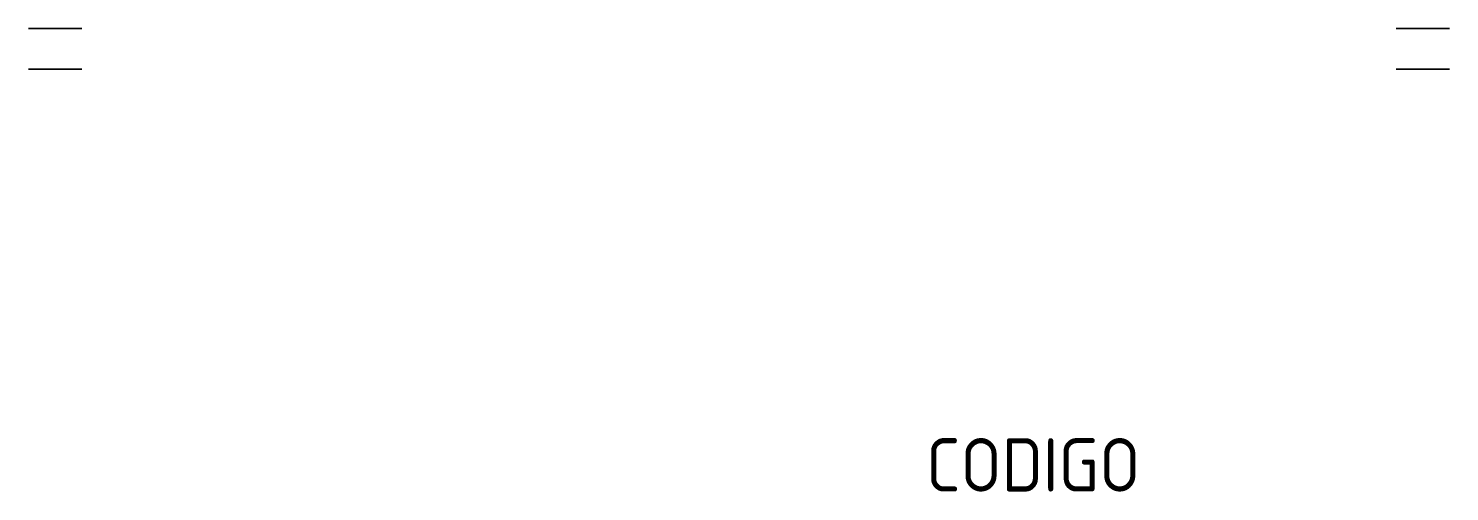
# Model space of a CAD drawing. Header units: millimetres. Extents: x 0.034 to 0.566, y -0.174 to 0.
import ezdxf

# ---------------------------------------------------------------- set-up
doc = ezdxf.new("R2010")
doc.units = ezdxf.units.MM
doc.layers.add('ATK-60', color=40, linetype='Continuous')
doc.styles.get("Standard").update_dxf_attribs({"font": 'ISOCP.SHX', "bigfont": 'bigfont.shx'})

msp = doc.modelspace()

# ---------------------------------------------------------------- linework, layer by layer
at = {"layer": 'ATK-60', "extrusion": (-1.87509e-46, -1, 5.5567e-15)}
for centre in [(0.04371, 0.55, -0.00001), (0.04371, 0.55, 0.01523)]:
    msp.add_circle(centre, 0.01, dxfattribs=at)
at = {"layer": 'ATK-60', "extrusion": (-1.87509e-46, -1, -6.44488e-15)}
for centre in [(0.04371, 0.65, -0.00001), (0.04371, 0.65, 0.01523)]:
    msp.add_circle(centre, 0.01, dxfattribs=at)
at = {"layer": 'ATK-60', "extrusion": (2.46767e-30, -1, 5.5567e-15)}
for centre in [(0.55629, 0.55, -0.00001), (0.55629, 0.55, 0.01523)]:
    msp.add_circle(centre, 0.01, dxfattribs=at)
at = {"layer": 'ATK-60', "extrusion": (2.46767e-30, -1, -6.44488e-15)}
for centre in [(0.55629, 0.65, -0.00001), (0.55629, 0.65, 0.01523)]:
    msp.add_circle(centre, 0.01, dxfattribs=at)

# ---------------------------------------------------------------- texts
at = {"layer": 'ATK-60', "flags": 3}
msp.add_attdef('CODIGO', (0.37009, -0.1735), '4213', height=0.02, dxfattribs=at)

doc.saveas('drawing.dxf')
